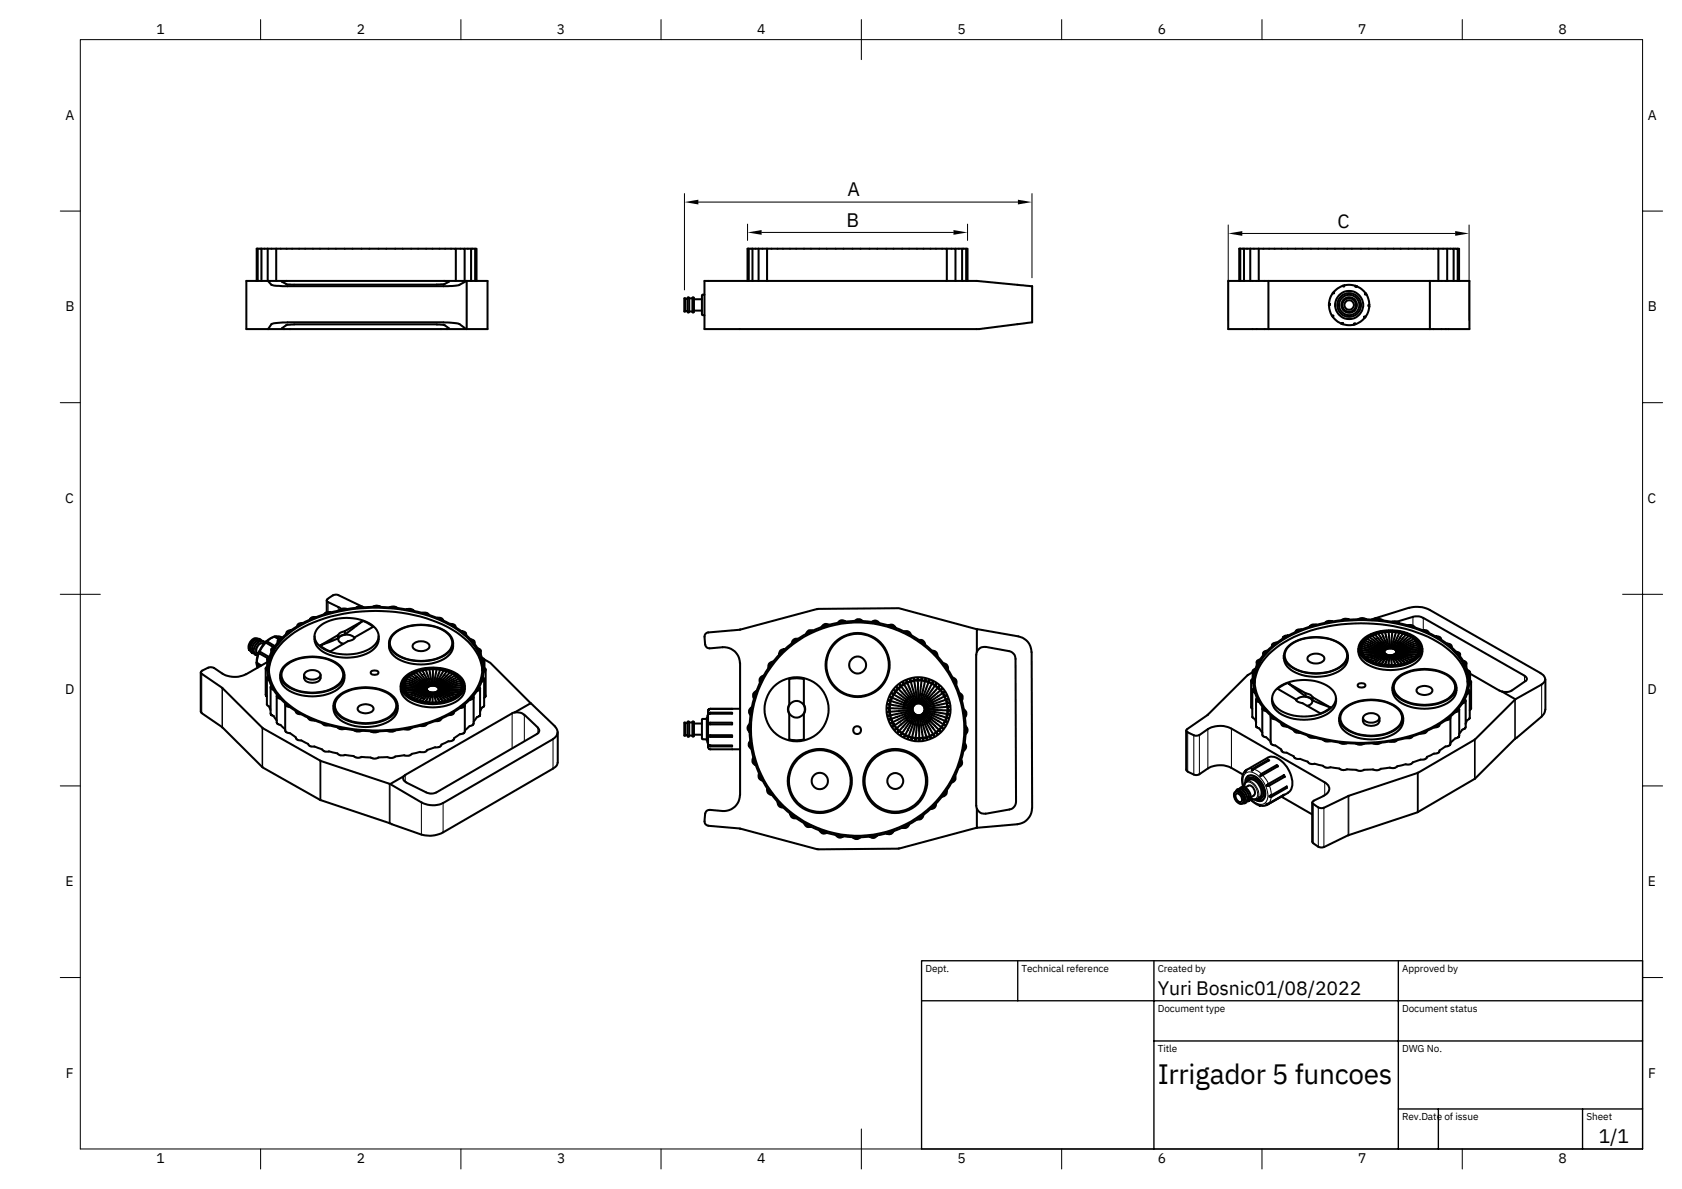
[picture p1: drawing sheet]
<svg xmlns="http://www.w3.org/2000/svg" width="297mm" height="210mm" viewBox="0 0 297 210" stroke-linecap="round" stroke-linejoin="round" font-family="sans-serif">
<defs><g id="words">
<text font-size="4.9" x="204.5" y="191.5">Irrigador 5 funcoes</text>
<g font-size="3.4">
<text x="149.7" y="34.7">A</text>
<text x="149.6" y="40.1">B</text>
<text x="236.3" y="40.2">C</text>
<text x="204.5" y="175.8">Yuri Bosnic01/08/2022</text>
<text x="282.4" y="202">1/1</text>
</g>
<g font-size="2.5">
<text x="169.2" y="6">5</text>
<text x="27.6" y="6">1</text>
<text x="63" y="6">2</text>
<text x="98.4" y="6">3</text>
<text x="133.8" y="6">4</text>
<text x="204.5" y="6">6</text>
<text x="239.9" y="6">7</text>
<text x="275.3" y="6">8</text>
<text x="11.6" y="21.2">A</text>
<text x="291.1" y="21.2">A</text>
<text x="11.6" y="55">B</text>
<text x="291.1" y="55">B</text>
<text x="11.5" y="88.9">C</text>
<text x="291" y="88.9">C</text>
<text x="11.5" y="122.7">D</text>
<text x="291" y="122.7">D</text>
<text x="11.6" y="156.6">E</text>
<text x="291.1" y="156.6">E</text>
<text x="11.6" y="190.4">F</text>
<text x="291.1" y="190.4">F</text>
<text x="27.6" y="205.6">1</text>
<text x="63" y="205.6">2</text>
<text x="98.4" y="205.5">3</text>
<text x="133.8" y="205.6">4</text>
<text x="169.2" y="205.5">5</text>
<text x="204.5" y="205.5">6</text>
<text x="239.9" y="205.5">7</text>
<text x="275.3" y="205.5">8</text>
</g>
<g font-size="1.8">
<text x="163.5" y="171.8">Dept.</text>
<text x="180.5" y="171.8">Technical reference</text>
<text x="204.5" y="171.8">Created by</text>
<text x="247.7" y="171.8">Approved by</text>
<text x="204.5" y="178.9">Document type</text>
<text x="247.7" y="178.9">Document status</text>
<text x="204.5" y="185.9">Title</text>
<text x="247.7" y="185.9">DWG No.</text>
<text x="247.7" y="198">Rev.Date of issue</text>
<text x="280.2" y="198">Sheet</text>
</g>
</g></defs>
<g fill="none" stroke="#000" stroke-width=".36">
<path d="M45.5 43.9h-.2v5.7M45.5 43.9h.7M45.5 43.9v5.7M46.2 43.9h1.1M46.2 43.9v5.7M47.3 43.9h1.5M47.3 43.9v5.7M47.3 49.6h-3.8v8.5h3.8M47.3 58.1h.1M48.8 43.9h31.7v5.7M48.8 43.9v5.7M49.8 49.8l.8 .4"/>
<path d="M49.8 58l.3 .1M50.6 50.2l1.3 .1M50.6 49.6l-.8 .2M50.6 49.6h-3.3l.7 .7 2 .3h29.1l2.1-.2 1.2-.8h-3.9M50.6 49.6h27.9M50.8 57l-2.8 .2-.6 .9h34.9l-1.4-.9-2.5-.2M50.8 56.9h27.6M51.9 57.3l-1.2 .1-.9 .6M52 57.3h25.6l.9 .2 .8 .5-.3 .1M52 50.3h25.2M78.5 49.6l.8 .2-.8 .4-1.3 .1M80.5 43.9h1.6v5.7"/>
<path d="M82.1 43.9h1.1v5.7M82.3 58.1h3.8v-8.5h-3.7v8.5M83.2 43.9h.7v5.7M83.9 43.9h.3v5.7M120.9 52.7v2.3M120.9 52.7h.1v2.3h-.1M121 54.9h.4M121 52.8h.4M121.4 52.6v2.5M121.5 55.1l.1 .1 .1-.1M121.5 52.6l.1-.1 .1 .1M121.7 52.6v2.5"/>
<path d="M121.7 55h.6M121.7 52.7h.6M122.6 52.6l-.2-.1-.1 .1v2.5l.1 .1 .2-.1M122.6 52.6v2.5M122.6 54.9h1.4M122.6 52.9h1.4M124.1 55.7h.3M124.1 52.1h.3M124.1 52.1l-.1 .1v3.3l.1 .2M124.4 49.6h48.2l9.7 1v6.3l-9.3 1.2h-48.6zM132.3 43.9h-.2v5.7M132.3 43.9h.6"/>
<path d="M132.3 43.9v5.7M132.9 43.9h1.1M132.9 43.9v5.7M134 43.9h1.5M134 43.9v5.7M135.5 43.9h31.8v5.7M135.5 43.9v5.7M167.3 43.9h1.5v5.7M168.8 43.9h1.2v5.7M170 43.9h.7v5.7M170.7 43.9h.2v5.7M219.1 43.9h-.2v5.7"/>
<path d="M219.1 43.9h.7M219.1 43.9v5.7M219.8 43.9h1.1M219.8 43.9v5.7M220.9 43.9h1.5M220.9 43.9v5.7M222.4 43.9h31.7v5.7M222.4 43.9v5.7M224.1 49.6h-7.1v8.5h7.1M224.1 49.6h28.5M224.1 49.6v8.5M224.1 58.1h28.5"/>
<path d="M234.8 53.6a3.8 3.8 0 0 0 .5 2.1M234.8 53.6l.1 .2-.2 .1M235.3 55.7l.2 .3M235.3 55.7a.17 .17 0 0 1 .2 .1 .17 .17 0 0 1 0 .2M235.4 51.8l-.4 .9-.2 .9M235.5 56l.6 .7 .9 .5M235.6 51.6a.15 .15 0 0 1 .1 .2 .15 .15 0 0 1-.3 0M237 57.2a3.8 3.8 0 0 0 2.2 .2M237 57.2a.15 .15 0 0 1 .2-.1 .15 .15 0 0 1 .1 .2M237.5 50.4a.16 .16 0 0 1-.1 .2 .16 .16 0 0 1-.2-.1M239.4 50.5a.16 .16 0 0 0 .1 .2 .16 .16 0 0 0 .2-.1M239.5 57.3l-.3 .1"/>
<path d="M239.5 57.3l-.1-.1a.15 .15 0 0 0-.2-.1 .15 .15 0 0 0 0 .3M241 56.2l-.7 .7-.8 .4M241.2 51.8a3.6 3.6 0 0 0-5.8 0M241.2 51.8l.2 .2M241.2 51.8a.15 .15 0 0 0 0 .2 .15 .15 0 0 0 .2 0M241.2 56l-.2 .2M241.2 56a.15 .15 0 0 0-.2 0 .15 .15 0 0 0 .1 .2M241.4 52l.3 .9 .2 1M241.9 53.9a3.5 3.5 0 0 1-.7 2.1M241.9 53.9a.15 .15 0 0 0-.2 .1 .15 .15 0 0 0 .2 .2M252.6 49.6h7v8.5h-7M252.6 49.6v8.5"/>
<path d="M254.1 43.9h1.5v5.7M255.6 43.9h1.2v5.7M256.8 43.9h.7v5.7M257.5 43.9h.2v5.7M35.5 118.8v6.9M35.6 119.1l3.7 2.5 7.1 7 10.2 5.8M37.8 118l1.5 1a4.3 4.3 0 0 0 4.1 .1M37.8 118l-.5-.1-.5 .1-1.2 .6-.1 .2 .1 .2M44.7 115.2l.1 .1M45.3 112.9a1.39 1.39 0 0 0-1.1 1.8M45.3 117.1l.1 .2 .5 .4M45.3 117.2l.2 .8"/>
<path d="M45.4 115.4l.2 .1M45.5 112.9l-.2-.1h-.5l-.6 .7-.3 .6v.5l.4 .4M45.7 115.2l-.3 1-.1 .8 .9 .6M46 113.2a1.31 1.31 0 0 0-1.4 1.8l.2 .2M46.2 113.2l-.3-.3h-.4l-.6 .3-.4 .4-.3 .7v.5l.2 .4 .5 .2M46.6 113.8a.9 .9 0 0 0-1.3 .7v.5l.2 .4M46.8 113.6l-.3-.4h-.5l-.4 .2-.5 .7-.3 .6v.6l.2 .3 .5 .2M46.9 113.5l-.5 .5-.6 1.1M46.9 118.1v4.7l.2 .2M47 117.9l.3-.2v.8l-.3-.3zM47.1 119.8v4.7l.5 .3 .2 .6M47.2 117l-3.7 2.1"/>
<path d="M47.2 116.4v1.4M47.2 119.6l.2-.2 .2 .8-.5-.3zM47.3 116.2l.4-.2-.3 .8-.2-.3zM47.5 116.1l-1.6-.9a.15 .15 0 0 0-.2 0 .15 .15 0 0 0 .1 .2l1.5 .9M47.5 118.5a8.6 8.6 0 0 1 3.8-6.2 25.7 25.7 0 0 1 16.2-4.3 24.6 24.6 0 0 1 13.9 4.3 8.6 8.6 0 0 1 3.8 6.2M47.9 114.8v.5M48 114.6l.5-.3-.5 .8zM48.5 112.5h.3l.6 .4M48.6 114.2l-1.4-.8-.3 .1 1.5 .9M48.6 112.5l.7-.1 .5 .3M49.1 113.2v.3M49.2 113l.6-.2-.7 .7z"/>
<path d="M49.3 112.9l-.9-.4-.6 .2-.8 .7M49.5 119.2a2.91 2.91 0 0 0 2.1 3.1 8.6 8.6 0 0 0 8.4-.8l.5-.6a2.37 2.37 0 0 0 .3-1.7M49.5 113a21.5 21.5 0 0 1 12.8-5.5 29.5 29.5 0 0 1 17.4 2.8 10.6 10.6 0 0 1 5.6 6.6 7.4 7.4 0 0 1-2.7 7.1 22.9 22.9 0 0 1-13.3 5.1 28.5 28.5 0 0 1-17.1-3.5 9.7 9.7 0 0 1-4.9-6.7 7.5 7.5 0 0 1 2.2-5.9zM50.1 117.8a7.9 7.9 0 0 1 7.5-1.5 4.1 4.1 0 0 1 3.2 2.6 2.79 2.79 0 0 1-2.1 2.9 8.6 8.6 0 0 1-8.3-.9 2.08 2.08 0 0 1-.3-3.1zM50.3 117.9a7.8 7.8 0 0 1 7.8-1.3 3.4 3.4 0 0 1 2.5 2.6 2.92 2.92 0 0 1-2 2.5 8.3 8.3 0 0 1-8-.8 2.07 2.07 0 0 1-.3-3zM50.3 112.5a22.8 22.8 0 0 1 13.2-5 28.4 28.4 0 0 1 16.8 3.4 9.8 9.8 0 0 1 4.9 6.7 7.9 7.9 0 0 1-3.5 6.9 23.7 23.7 0 0 1-13.6 4.5 26.9 26.9 0 0 1-16.4-4 8.6 8.6 0 0 1-4.2-6.8 7.9 7.9 0 0 1 2.8-5.7zM50.6 111.9v.1v-.3l.2-.2 .7-.2-.9 .7M52.7 110.3l.8-.2-1 .5zM53.7 119.2v.6M53.7 119.8a1.59 1.59 0 0 0 2.3 .7l.4-.2 .2-.5M53.9 118.9a1.87 1.87 0 0 1 2.7 .2 1.05 1.05 0 0 1-1.3 1 1.34 1.34 0 0 1-1.6-.9zM54.9 109.2l.4-.2h.6l-1.2 .5z"/>
<path d="M55.6 112.4a2.91 2.91 0 0 0 2.1 3.1 8.6 8.6 0 0 0 8.3-.8l.6-.6a2.37 2.37 0 0 0 .3-1.7M56.1 111a7.9 7.9 0 0 1 7.6-1.5 4.1 4.1 0 0 1 3.2 2.5 2.79 2.79 0 0 1-2.1 2.9 8.6 8.6 0 0 1-8.4-.8 2.08 2.08 0 0 1-.3-3.1zM56.6 114.1l3.1-1.9v.6zM56.6 119.2v.6M57.3 108.5l.4-.3h.8zM57.7 106.1v2.1M57.9 105.8l1-.7h.7l4.5 2.1M57.9 105.8l-.2 .3 .3 .3 1.8 .9M59.7 107.3l.6 .3M60 107.9l.6-.4 .7 .1zM61 112.1l-.9 .2-.4 .5M61 111.5l-.9 .3-.4 .5"/>
<path d="M62.6 112.8a1.91 1.91 0 0 0-2.8 0v.5l.4 .3 .5 .2M62.7 112.6l-.4 .4-.8 .3-3.2 1.8-.6-.3-1.1-.7M62.9 107.4l.6-.3 .8 .2zM64.1 109.7l.7 .3 1.1 .8-3.1 1.8M64.1 109.7l-3.2 2.4M64.1 109.7l-3.2 1.8v.6M65.6 118.6a.9 .9 0 0 1 1.3 .2 .8 .8 0 0 1-1.4 0zM65.8 107.2l.6-.2 .8 .2zM68.7 113.6a2.91 2.91 0 0 0 2.1 3.1 8.6 8.6 0 0 0 8.4-.8l.5-.6a2.37 2.37 0 0 0 .3-1.7M68.8 107.3l.8-.1 .6 .2zM69.3 112.2a7.9 7.9 0 0 1 7.5-1.5 4.1 4.1 0 0 1 3.2 2.5 2.79 2.79 0 0 1-2.1 2.9 8.6 8.6 0 0 1-8.3-.8 2.08 2.08 0 0 1-.3-3.1zM69.4 112.2a7.8 7.8 0 0 1 7.9-1.3 3.4 3.4 0 0 1 2.6 2.7 3.6 3.6 0 0 1-3.1 2.9 7.8 7.8 0 0 1-7.4-1.5 2.03 2.03 0 0 1 0-2.8z"/>
<path d="M71.4 119.8a7.9 7.9 0 0 1 7.5-1.5 4.1 4.1 0 0 1 3.2 2.5 2.79 2.79 0 0 1-2.1 2.9 8.6 8.6 0 0 1-8.3-.8 2.08 2.08 0 0 1-.3-3.1zM71.5 119.8a.21 .21 0 0 1 .2 .3 .21 .21 0 0 1-.3 .1h-.1M71.5 119.8l3.7 1.6 .3 .1-.1 .1M71.8 107.7l.7-.1 .6 .3zM71.9 119.5l3.3 1.7 .3 .3M71.9 119.5a.19 .19 0 0 1 .1 .3 .19 .19 0 0 1-.3 0h-.2M72.3 119.1a.2 .2 0 0 1 .1 .3 .21 .21 0 0 1-.4 .1h-.1M72.3 119.1l3.2 2.1 .1 .2h-.1M72.7 118.8a.22 .22 0 0 1 .1 .4 .22 .22 0 0 1-.4 0l-.1-.1M72.7 118.8l2.9 2.4 .1 .1-.1 .1M73 113.8a1.98 1.98 0 0 1 2.8 .2 1.1 1.1 0 0 1-1.3 1 1.4 1.4 0 0 1-1.6-.8zM73.3 118.6a.25 .25 0 0 1-.1 .4 .25 .25 0 0 1-.4-.1l-.1-.1"/>
<path d="M73.3 118.6l2.5 2.6-.1 .1M73.8 118.4a.31 .31 0 0 1-.2 .3 .31 .31 0 0 1-.3-.1M73.8 118.4l2 2.7 .1 .1h-.1M74.5 118.2l-.2 .3-.5-.1M74.5 118.2l1.5 2.9-.1 .1M74.6 108.3h.8l.4 .4zM75.1 118.1l-.2 .3-.4-.2M75.1 118.1l1.1 3.1h-.1M75.8 118l-.3 .3-.4-.2M75.8 118l.5 3.1-.1 .1M76.5 118l-.2 .2h-.2l-.3-.2M76.5 118l.2 .2h.2l.3-.2"/>
<path d="M76.5 118v2.8l-.1 .4h-.1M77.2 109.1l.8 .2 .3 .3zM77.2 118v.1a.38 .38 0 0 0 .7 0M77.2 118l-.6 3.2h-.2M77.9 118.1l.1 .3 .5-.2M77.9 118.1l-1.2 3-.1 .1M78.5 118.2l.1 .3 .5-.1M78.5 118.2l-1.6 3h-.2M79.1 118.4v.1a.29 .29 0 0 0 .2 .3 .29 .29 0 0 0 .3-.1l.1-.1M79.1 118.4l-2.1 2.8h-.2M79.5 110.2l.8 .2 .2 .4zM79.7 118.6a.25 .25 0 0 0 .1 .4 .25 .25 0 0 0 .3-.1h.1"/>
<path d="M79.7 118.6l-2.6 2.7-.1-.1M80.2 118.9a.22 .22 0 0 0 0 .3 .22 .22 0 0 0 .4 0h.1M80.2 118.9l-2.9 2.3-.2 .1M80.7 119.2a.21 .21 0 0 0-.1 .3 .21 .21 0 0 0 .3 0h.2M80.7 119.2l-3.3 2.1h-.2M81.1 119.5a.21 .21 0 0 0-.2 .3 .21 .21 0 0 0 .3 .1h.2M81.1 119.5l-3.8 1.9M81.4 119.9a.2 .2 0 0 0-.2 .2 .2 .2 0 0 0 .3 .1h.2M81.4 119.9l-3.8 1.6-.3-.1M81.5 111.5l.8 .3v.4zM82.3 112v.2M83.1 112.9l.7 .3v.5z"/>
<path d="M83.8 113.5v.3M84.4 114.5l.5 .3v.3l-.1 .2zM84.9 115v.6M85.1 116.2l.5 .4-.3 .4zM85.3 119.6l.2 .5-.4 .3zM85.4 117.9l.4 .4-.4 .4zM85.6 116.5l1 .6 7.2 7.1M85.6 116.6v1.4M85.8 118.3v4.7l-.3 .3M124.4 112.5l.2 1.6 .2 .3 .5 .1M125.3 114.6l2.4-.2a2.83 2.83 0 0 1 3 2.8v23.3a2.87 2.87 0 0 1-3 2.8l-2.4-.2M130.8 111.2l-5.9 .6-.3 .2-.1 .5"/>
<path d="M134.3 119.7l.6-.3-.7 1.2v-.6zM135.9 117.2l.7-.3-.9 1.1zM137.8 115l.3-.2 .5-.1-1 1zM140 113.2l.4-.3h.6l-1.2 .8zM142.6 111.7l.4-.3h.6l-1.2 .6zM144.5 107.6l14.3-.1 13.8 3.6M144.5 107.6l-13.7 3.6M145.2 110.6l.6-.4 .6 .2-1.3 .4zM148.2 109.8l.6-.2 .6 .2-1.4 .3zM151 109.7l.5-.3h.4l.5 .3zM154 109.9l.7-.3 .7 .5zM156.9 110.5l.7-.1 .6 .5z"/>
<path d="M159.7 111.6h.7l.3 .1 .3 .5zM161.4 119.9v.2a.29 .29 0 0 1-.3 .3 .29 .29 0 0 1-.3-.3v-.1M161.4 119.9l.7 4.3-.1 .1M162.1 119.8l-.1 .2a.31 .31 0 0 1-.3 .2 .31 .31 0 0 1-.3-.3M162.1 119.8l.1 .2a.29 .29 0 0 0 .4 .3 .29 .29 0 0 0 .2-.4M162.1 119.8l.1 4.5h-.1M162.3 113.1l.7 .1 .3 .3 .1 .4zM162.8 119.9l.1 .1a.33 .33 0 0 0 .3 .3 .33 .33 0 0 0 .3-.3M162.8 119.9l-.4 4.2v.2h-.2M163.5 120v.3a.29 .29 0 0 0 .3 .2 .29 .29 0 0 0 .3-.3h.1M163.5 120l-1 4.2-.1 .1M164.6 115l.8 .3 .2 .7z"/>
<path d="M166.6 117.2l.7 .3 .2 .8zM168.2 119.7l.6 .4 .2 .3-.1 .6zM172.6 115.1v-4l7.3 1.3a2.8 2.8 0 0 1 2.3 2.8M174.1 114.3l4.1 .7a1.4 1.4 0 0 1 1.2 1.4l.1 25.2a1.4 1.4 0 0 1-1.2 1.4l-4.2 .8M174.1 114.3a1.46 1.46 0 0 0-1.7 1.4l.1 26.7a1.41 1.41 0 0 0 1.6 1.3M182.2 115.2l.1 27.6M220.4 119.3l-7.1 7-3.6 2.5-.1 .3 .2 .3M221.3 118.8l-.9 .5M221.3 118.6v1.3M221.3 118.5l.4-.3-.2 .8-.2-.2zM222 117v.5M222.1 116.7l.5-.2-.4 .8-.2-.3z"/>
<path d="M223.1 115.4v.3M223.2 115.2l.7-.2-.7 .7zM223.6 115.2a20.2 20.2 0 0 1 11.6-5.4 29.5 29.5 0 0 1 18.5 2.7 10.6 10.6 0 0 1 5.7 6.6 7.5 7.5 0 0 1-2.7 7.1 22.9 22.9 0 0 1-13.3 5.1 28.5 28.5 0 0 1-17.1-3.5 9.8 9.8 0 0 1-4.9-6.7 7.5 7.5 0 0 1 2.2-5.9zM224.5 114.7a22.6 22.6 0 0 1 13.1-5 28.3 28.3 0 0 1 16.8 3.4 9.6 9.6 0 0 1 4.8 6.6 7.9 7.9 0 0 1-3.4 7 23.7 23.7 0 0 1-13.6 4.5 27.8 27.8 0 0 1-15.6-3.5 9.6 9.6 0 0 1-4.9-6.6 7.7 7.7 0 0 1 2.8-6.4zM224.7 114.1v.1v-.4l.3-.2 .5-.1-.8 .7M226.6 112.6l.4-.3h.6l-1 .5zM226.8 115.8v.6M226.8 116.4a3.3 3.3 0 0 0 2.7 2.7 8.4 8.4 0 0 0 7.7-1l.6-.7 .3-1M227.4 114.4a7.9 7.9 0 0 1 8.1-1.3 3.5 3.5 0 0 1 2.6 2.7 3.3 3.3 0 0 1-2.6 2.7 8.4 8.4 0 0 1-7.8-1 2.08 2.08 0 0 1-.3-3.1zM227.5 114.4a7.8 7.8 0 0 1 7.9-1.3 3.4 3.4 0 0 1 2.6 2.7 3.6 3.6 0 0 1-3.1 2.9 7.8 7.8 0 0 1-7.4-1.5 2.03 2.03 0 0 1 0-2.8zM229 111.4l.4-.2h.6l-1.2 .5zM231.1 116a1.98 1.98 0 0 1 2.8 .2 1.1 1.1 0 0 1-1.3 1 1.4 1.4 0 0 1-1.6-.8z"/>
<path d="M231.4 110.6l.5-.3 .7 .1-1.3 .4zM234.1 110l.6-.3 .7 .1zM237 109.6l.6-.3 .8 .2zM238.1 115.8v.6M239.9 109.4l.7-.2 .8 .2zM239.9 114.6v.6M240 115.2a3.3 3.3 0 0 0 2.6 2.7 8.4 8.4 0 0 0 7.8-1l.5-.7 .3-1M240.1 114.6l4.3 .5 .1 .2M240.1 114.6h.1a.19 .19 0 0 1 .3 .2 .19 .19 0 0 1-.3 .1v.1M240.2 114.2l4.2 .8 .1 .2M240.2 114.2h.1a.19 .19 0 0 1 .2 .2 .19 .19 0 0 1-.3 .1l-.1 .1M240.2 115l4.4 .3"/>
<path d="M240.2 115h.1a.18 .18 0 0 1 .3 .1 .18 .18 0 0 1-.2 .2h-.1M240.3 115.3h4.3v.1M240.3 115.3l.1 .1a.21 .21 0 0 1 .4 .1 .2 .2 0 0 1-.3 .2M240.3 113.8l4.2 1.3M240.3 113.8h.1a.19 .19 0 0 1 .2 .3 .19 .19 0 0 1-.3 0l-.1 .1M240.5 115.7h.2a.21 .21 0 0 1 .3 .1 .21 .21 0 0 1-.2 .3M240.5 113.4a.19 .19 0 0 1 .3 .1 .19 .19 0 0 1-.2 .3h-.3M240.5 113.4l4.1 1.5v.1M240.5 113.2a7.9 7.9 0 0 1 8.1-1.3 3.5 3.5 0 0 1 2.6 2.7 3.3 3.3 0 0 1-2.6 2.7 8.4 8.4 0 0 1-7.8-1 2.08 2.08 0 0 1-.3-3.1zM240.8 116.1h.3a.14 .14 0 0 1 .2 0 .14 .14 0 0 1-.1 .2l-.1 .1M240.8 113v.1a.2 .2 0 0 1 .2 .3 .2 .2 0 0 1-.3 0h-.2M240.8 113l3.8 1.9"/>
<path d="M241.1 116.4h.2a.21 .21 0 0 1 .4 0 .21 .21 0 0 1-.1 .3M241.2 112.7l3.5 2.2M241.2 112.7a.2 .2 0 0 1 .2 .3 .2 .2 0 0 1-.3 .1l-.3-.1M241.6 116.7h.3a.18 .18 0 0 1 .2 0 .18 .18 0 0 1 0 .3M241.6 112.4a.22 .22 0 0 1 .1 .3 .22 .22 0 0 1-.4 0h-.1M241.6 112.4l3.2 2.3-.1 .1M242.1 117l.2-.1a.2 .2 0 0 1 .3 .1 .2 .2 0 0 1 0 .2M242.1 112.1a.23 .23 0 0 1 0 .4 .23 .23 0 0 1-.3-.1h-.2M242.1 112.1l2.7 2.5 .1 .1h-.1M242.6 117.2l.4-.1a.19 .19 0 0 1 .2 .1 .19 .19 0 0 1 0 .2M242.7 111.9v.1a.27 .27 0 0 1-.1 .3 .27 .27 0 0 1-.4-.1l-.1-.1M242.7 111.9l2.3 2.7-.1 .1"/>
<path d="M242.9 109.3l-.6 .1M242.9 109.5l.7-.2 .7 .3zM243.2 117.4l.3-.1a.22 .22 0 0 1 .2 0 .22 .22 0 0 1 .1 .2l.1 .1M243.3 111.7a.34 .34 0 0 1-.2 .3 .34 .34 0 0 1-.4-.1M243.3 111.7l1.8 2.8 .1 .1-.2 .1M243.9 117.6l.5-.2 .1 .3M243.9 111.6l-.1 .3-.5-.2M243.9 111.6l1.4 3h-.1M244.5 117.7l.4-.2 .3 .2M244.6 111.5l-.2 .2-.5-.1M244.6 111.5l.8 3-.1 .1M244.7 115.5l-.5-.1-3.7 .3"/>
<path d="M244.7 115.5h-.2l-3.7 .6M244.8 115.6l-.1-.1-3.6 .9M244.9 115.6h-.2l-3.1 1.1M245 115.7l-.1-.1-2.8 1.4M245.1 115.7h-.1l-2.4 1.5M245.2 117.7l.4-.2 .3 .2M245.3 115.8l-.2-.1-1.9 1.7M245.3 111.4l-.2 .3-.5-.2M245.3 111.4l.3 3.2M245.3 111.4l.3 .3 .4-.3M245.4 115.8l-.2 .1-1.3 1.7M245.4 114.6h.2"/>
<path d="M245.5 115.8h-.1l-.9 1.9M245.7 115.8l-.2 .1-.3 1.8M245.8 115.8h-.1v.2l.2 1.7M245.8 109.9l.9-.1 .5 .3zM245.9 115.8h-.1l.8 1.9M246 111.4l.2 .3 .5-.2M246 111.4l-.3 3-.1 .2M246 115.7l-.1 .1 1.4 1.8M246.1 115.7h-.1l1.9 1.7M246.3 115.6l-.2 .1 2.4 1.6M246.4 115.6h-.1l2.8 1.4M246.4 115.5v.1l3.2 1.2"/>
<path d="M246.5 115.5h-.1l3.6 1M246.6 117.7l-.5-.2-.2 .2M246.6 115.4l3.8 .7M246.6 115.3v.1l4.1 .4M246.7 111.5l.2 .3 .4-.2M246.7 111.5l-.9 2.9-.1 .2M246.7 115.3l4.2 .1M247.3 117.6l-.5-.2-.2 .3M247.3 111.6l.2 .3 .5-.2M247.3 111.6l-1.4 3h-.1M247.9 117.4l-.5-.1-.1 .3M248 111.7l.1 .3 .5-.1"/>
<path d="M248 111.7l-1.9 2.9h-.2M248.5 117.3l-.3-.1a.21 .21 0 0 0-.3 0 .21 .21 0 0 0 0 .2M248.6 111.9l-.1 .1a.27 .27 0 0 0 .2 .3 .27 .27 0 0 0 .3-.1h.1M248.6 111.9l-2.3 2.6-.2 .1M248.7 110.5h.7l.5 .3zM248.9 107.4l-6 1.9 .3 .1M249 107.4a5.1 5.1 0 0 1 3.6 .4l19.6 11.1M249.1 117h-.4a.2 .2 0 0 0-.2 0 .2 .2 0 0 0 0 .3M249.1 112.2a.27 .27 0 0 0 .1 .3 .27 .27 0 0 0 .4 0v-.1M249.1 112.2l-2.8 2.5h-.1M249.6 116.8l-.3-.1a.19 .19 0 0 0-.3 0 .19 .19 0 0 0 .1 .3M249.6 112.4a.21 .21 0 0 0-.1 .4 .21 .21 0 0 0 .4 0h.1"/>
<path d="M249.6 112.4l-3.1 2.3h-.2M250 116.5l-.2-.1a.2 .2 0 0 0-.3 .1 .2 .2 0 0 0 .1 .3M250 112.8v.1a.16 .16 0 0 0-.1 .2 .16 .16 0 0 0 .3 0h.2M250 112.8l-3.3 1.9h-.3M250.4 116.1h-.2a.19 .19 0 0 0-.3 .1 .19 .19 0 0 0 .1 .3M250.4 113.1h-.1a.2 .2 0 0 0-.1 .3 .2 .2 0 0 0 .3 .1h.2M250.4 113.1l-3.9 1.8-.1-.1M250.7 115.8h-.3a.19 .19 0 0 0-.2 .1 .19 .19 0 0 0 .2 .2M250.7 113.5h-.1a.19 .19 0 0 0-.2 .2 .21 .21 0 0 0 .4 .1h.1M250.7 113.5l-4.1 1.5-.1-.1M250.9 115.4h-.3a.16 .16 0 0 0-.2 .2 .16 .16 0 0 0 .2 .1l.1 .1M250.9 113.8l-.2 .1a.16 .16 0 0 0-.1 .2 .16 .16 0 0 0 .3 .1h.1"/>
<path d="M250.9 113.8l-4.3 1.2M251 115h-.2a.18 .18 0 0 0-.2 .2 .18 .18 0 0 0 .2 .2h.1M251 115l-4.2 .3-.1-.1M251 114.2a.19 .19 0 0 0-.2 .1 .19 .19 0 0 0 0 .2l.3 .1M251 114.2l-4.3 .9-.1-.1M251.1 114.6l-.2 .1a.19 .19 0 0 0-.2 .1 .19 .19 0 0 0 .3 .2M251.1 114.6l-4.4 .5M251.2 111.3l.8 .1 .4 .4zM251.3 114.6v.6M251.4 109.2a2.33 2.33 0 0 0-1.8-.2l-2.8 .8M251.4 109.2l17.9 10.2M253.6 112.4l.7 .2 .3 .4z"/>
<path d="M255.6 113.7l.6 .2 .2 .5zM256.4 114.2v.2M257.2 115.1l.7 .4v.4zM257.9 115.6v.3M258.4 116.7l.6 .3-.1 .5zM259 117.2v.6M259.2 118.4l.3 .1 .2 .3-.2 .4zM259.7 119l5.2 3M259.7 118.8v1.4M269.3 119.4a.49 .49 0 0 1 .4 .4 .49 .49 0 0 1-.2 .5l-2.5 1.7M272.1 118.9a1.05 1.05 0 0 1 .9 1 1.05 1.05 0 0 1-.7 1M35.5 125.7l.1 .3 3.6 2.5"/>
<path d="M39.2 128.5l.1 .1M39.3 128.5l7.1 7.1 10.2 5.8 12.2 4M47.8 121.5v4.7l.5 .3M47.9 121.2l.1-.1 .4 .8-.5-.3zM48.3 126.5l.6 .8M48.9 123v4.7l.2 .3 .5 .1M48.9 122.7l.7 .8-.7-.3zM49.5 128.1l.9 .8M50.4 124.4v4.7l.2 .3 .6 .1 1 .7M50.4 124.3l.8 .6-.7-.2zM52.2 125.6l1 .6-.7-.1zM52.2 130.3l.3 .4 .7 .1 1.2 .6 .4 .5h.7"/>
<path d="M54.4 126.8l1.2 .5-.8-.1zM55.5 131.9l1.4 .5M56.7 134.5l12.1 4M56.9 127.8l1.3 .3h-.9zM56.9 132.4l.6 .4h.6M58.1 132.7l1.5 .4M58.9 124.7a2.91 2.91 0 0 0 2.1 3 8.6 8.6 0 0 0 8.4-.8l.5-.6a2.37 2.37 0 0 0 .3-1.6M59.5 123.3a7.9 7.9 0 0 1 7.5-1.5 4.1 4.1 0 0 1 3.2 2.5 2.79 2.79 0 0 1-2.1 2.9 8.6 8.6 0 0 1-8.3-.8 2.08 2.08 0 0 1-.3-3.1zM59.6 128.5l1.4 .3h-.9zM59.6 133.1l.6 .4 .7-.1M59.7 123.3a7.2 7.2 0 0 1 6.7-1.6 4.1 4.1 0 0 1 3.6 2.6 3 3 0 0 1-2.5 3 8.1 8.1 0 0 1-7.5-1 2 2 0 0 1-.3-3zM60.9 133.4l1.6 .2"/>
<path d="M62.5 133.6l.6 .3 .8-.1M62.5 129l1.4 .1-.9 .1zM63.3 124.9a1.9 1.9 0 0 1 2.7 .1v.2a1.48 1.48 0 0 1-2 .7l-.7-.3a.51 .51 0 0 1 0-.7zM63.8 133.7l1.7 .1M65.5 129.2h1.4l-.5 .2zM65.5 133.9l.5 .1 .9-.1M68.4 129.2l1.5-.2-.6 .3zM68.4 133.8h-1.6M68.8 138.5h.1M68.9 138.5h.1M69.8 133.7l-.5 .2-.8-.1M70.8 121.2a2.91 2.91 0 0 0 2.1 3.1 8.6 8.6 0 0 0 8.3-.8l.6-.7a2.37 2.37 0 0 0 .3-1.6"/>
<path d="M71 120.9l4.4 .9M71 121.4l4.2 .4 .2 .1M71 120.9l.3 .2a.14 .14 0 0 1 0 .2 .14 .14 0 0 1-.2 0l-.1 .1M71 121.4h.2a.16 .16 0 0 1 .2 .2 .16 .16 0 0 1-.2 .1l-.1 .1M71.1 121.8l4.3 .1M71.1 121.8h.1a.19 .19 0 0 1 .3 .1 .19 .19 0 0 1-.2 .2h-.1M71.1 120.6l4.2 1 .1 .1M71.1 120.6h.1a.18 .18 0 0 1 .2 .2 .18 .18 0 0 1-.3 .1h-.1M71.2 122.1h.2a.18 .18 0 0 1 .3 .1 .18 .18 0 0 1-.2 .2v.1M71.3 137.2l-2.4 1.3 5.5 3.3a4.2 4.2 0 0 0 3.9 .1M71.3 120.2l3.9 1.3 .2 .1M71.3 120.2l.1 .1a.16 .16 0 0 1 .1 .2 .16 .16 0 0 1-.2 0l-.2 .1"/>
<path d="M71.3 137.2a.75 .75 0 0 0 .5 1M71.4 128.8l1.3-.2-.4 .3zM71.5 122.5h.2a.19 .19 0 0 1 .3 .1 .19 .19 0 0 1-.2 .2M71.6 136.9l-.3 .3M71.8 138.3l3.5 1.7a2.03 2.03 0 0 0 1.8 0M71.8 122.8h.3a.18 .18 0 0 1 .3 .1 .18 .18 0 0 1-.2 .3M72.2 123.2l.2-.1a.22 .22 0 0 1 .3 0 .22 .22 0 0 1 0 .4M72.7 123.5l.2-.1a.21 .21 0 0 1 .3 0 .21 .21 0 0 1 0 .3M72.7 133.2l-.5 .3-.8-.1-1.6 .2M73.2 123.7h.2a.25 .25 0 0 1 .3-.1 .25 .25 0 0 1 .1 .3M73.8 123.9l.4-.1 .2 .3M74.2 132.8l-1.5 .4"/>
<path d="M74.2 128.3l1.3-.4-.5 .4zM74.4 124.1l.2-.1a.26 .26 0 0 1 .3 0 .26 .26 0 0 1 .1 .2M75 124.2l.5-.2 .2 .3M75.5 132.5l-.5 .4h-.8M75.5 122l-.3-.1-4 .2M75.5 122.1l-4 .4M75.6 122.1l-3.8 .7M75.7 122.2l-.1-.1-3.4 1.1M75.7 124.3l.4-.2 .3 .2M75.8 122.3l-.1-.1-3 1.3M75.9 122.3h-.2l-2.5 1.4M76.1 122.3l-.3 .1-2 1.5"/>
<path d="M76.2 122.4l-.1-.1-1.7 1.8M76.3 122.4h-.2l-1.1 1.8M76.4 122.4h-.1l-.6 1.9M76.6 122.4h-.2v1.9M76.7 122.4h-.1l.5 1.9M76.8 127.4l1.2-.5-.3 .4zM76.8 122.3l-.1 .1 1.1 1.8M77 122.3h-.2l1.6 1.8M77.1 122.3h-.1l2.1 1.6M77.1 124.3l-.4-.2-.3 .2M77.2 122.2l-.1 .1 2.5 1.4M77.3 122.1l-.1 .1 3 1.3"/>
<path d="M77.3 122.1l3.3 1.1M77.4 122l3.7 .9M77.5 122l3.9 .5M77.5 121.9v.1l4.1 .2M77.5 121.6v.1M77.5 121.8v.1l4.3-.1M77.8 124.2l-.5-.1-.2 .2M78.4 124.1l-.5-.1-.1 .2M79.1 123.9l-.5-.1-.2 .3M79.2 126.4l1-.6-.2 .4zM79.2 131l-1.2 .6-.3 .3-.8 .1-1.4 .5M79.6 123.7h-.2a.22 .22 0 0 0-.3 0 .22 .22 0 0 0 0 .2"/>
<path d="M80.2 123.5l-.3-.1a.21 .21 0 0 0-.3 .1 .21 .21 0 0 0 0 .2M80.2 130.4l-.2 .4-.8 .2M80.6 123.2h-.2a.2 .2 0 0 0-.3 0 .2 .2 0 0 0 .1 .3M81.1 122.9h-.3a.18 .18 0 0 0-.3 0 .18 .18 0 0 0 .1 .3M81.3 125.1l.8-.6-.1 .4zM81.4 122.5h-.3a.16 .16 0 0 0-.2 .1 .16 .16 0 0 0 .1 .2l.1 .1M81.6 122.2h-.1a.19 .19 0 0 0-.3 0 .19 .19 0 0 0 0 .2l.2 .1M81.7 120.2a.2 .2 0 0 0-.3 .2 .2 .2 0 0 0 .3 .2h.1M81.7 120.2l-4 1.3h-.3M81.8 121.8h-.2a.2 .2 0 0 0-.2 .2 .2 .2 0 0 0 .2 .2M81.8 120.6l-.1 .1a.17 .17 0 0 0-.2 .2 .17 .17 0 0 0 .2 .1h.2M81.8 120.6l-4.3 1"/>
<path d="M81.9 121.4h-.1a.21 .21 0 0 0-.3 .2 .21 .21 0 0 0 .3 .2M81.9 121.4l-4.4 .3M81.9 121l-4.4 .7M81.9 121l-.2 .1a.16 .16 0 0 0-.2 .1 .16 .16 0 0 0 .2 .1l.2 .1M82.1 124.6v4.7l-.3 .3-.5 .1-1.1 .7M82.9 128.3l-.8 .8M83.6 123v.4l-.7 .3zM83.7 123.2v4.7l-.3 .3-.4 .1M84.7 121.3l.1 .5-.6 .3zM84.8 121.6v4.8l-.6 .3-.5 .8M85.5 120v4.7l-.4 .3-.3 .7M90.9 125.9a1.9 1.9 0 0 1 1.7 .4"/>
<path d="M92.6 126.3l2.4 2.3M94.8 129.7l-17.7 10.3M95 128.6a.6 .6 0 0 1 .3 .6 .6 .6 0 0 1-.5 .5M97.7 130.6a1.33 1.33 0 0 0 .3-2.3l-4.2-4.1-22.2 12.7M97.7 130.6l-19.4 11.3M97.7 135.8l-19.5 11.3a5 5 0 0 1-3.7 .4l-5.6-2M98.5 134.8l-.2 .5-.6 .5M98.5 129.4v5.4M120.9 127.7v2.3M120.9 127.7h.1v2.3h-.1M121 129.9h.4M121 127.8h.4"/>
<path d="M121.4 127.6v2.5M121.5 130.1l.1 .1 .1-.1M121.5 127.6l.1-.2 .1 .2M121.7 127.6v2.5M121.7 130h.6M121.7 127.7h.6M122.6 127.6l-.2-.2-.1 .2v2.5l.1 .1 .2-.1M122.6 127.6v2.5M122.6 129.8h1.4M122.6 127.8h1.4M124.1 130.6h.8M124.9 127h-.8l-.1 .1v3.4l.1 .1"/>
<path d="M125 126.4v4.9M125 126.7l-.1 .1v4.1h.1M125 131.3h.1M125.1 126.3l-.1 .1M125.1 126.3h.1M125.1 127.8l.3-.1h3.9v.3h-4.1zM125.1 126.1l.2-.2h4v.2zM125.1 131.6l4.2 .1v.2h-3.9zM125.1 129.9h4.2v.3h-3.9l-.2-.1zM125.1 125.4l.4-.1zM125.3 125.3a1.42 1.42 0 0 0-.2 1.3v4a2.46 2.46 0 0 0 .1 1.6l.2 .2h5.3M125.5 125.2l3.8 .1"/>
<path d="M130.7 125.2l-5.2 .1M132.4 128v1.3l-.3-.6v-.4zM132.5 130.9l.2 1.4-.4-.6v-.3zM132.6 125.1l.2-.1-.2 1.3-.3-.4v-.3zM133.1 133.9l.4 1.3-.4-.3-.2-.3zM133.3 122.3l.3-.2-.4 1.3-.2-.7zM134.1 136.7l.6 1.2-.3-.1-.3-.3zM135.5 139.3l.8 1.1-.6-.3zM139.4 124.5v-4.5l1.3-.2 1.3 .2v4.5l.2 .8-.2 .9M139.4 126.2v4.5l1.3 .1 1.3-.1v-4.5M139.5 124.5l-.3 .8 .3 .9M156.8 125.1l4.2 .2h.2v.1"/>
<path d="M156.8 125.1l.2 .1a.31 .31 0 0 1 .1 .4 .31 .31 0 0 1-.3 .2M156.8 125.8l.5 .3-.4 .4M156.9 124.4l.1 .1a.31 .31 0 0 1 .2 .4 .31 .31 0 0 1-.4 .2M156.9 124.4l4.3 .7v.2M156.9 126.5h.2a.3 .3 0 0 1 .3 .3 .3 .3 0 0 1-.3 .3M157 123.8l4.2 1.2v.1M157 123.8l.2 .2a.28 .28 0 0 1 0 .3 .28 .28 0 0 1-.3 .1M157.1 127.1l.3 .1a.3 .3 0 0 1 .2 .3 .3 .3 0 0 1-.2 .3M157.3 123.1l.2 .3v.2l-.5 .2M157.3 123.1l3.5 1.6a.4 .4 0 0 1 .4 .3M157.4 127.8l.5 .1-.2 .5M157.6 122.5l.1 .2a.31 .31 0 0 1-.1 .4 .31 .31 0 0 1-.3 0"/>
<path d="M157.6 122.5l3.6 2.2 .2 .1-.1 .1M157.7 128.4l.2-.1a.32 .32 0 0 1 .4 .2 .32 .32 0 0 1-.2 .4M158 121.9l.1 .2a.3 .3 0 0 1-.1 .4 .3 .3 0 0 1-.4 0M158 121.9l3.3 2.7 .1 .2M158.1 128.9h.3a.29 .29 0 0 1 .3 .1 .29 .29 0 0 1-.1 .4M158.4 121.4l.1 .2a.3 .3 0 0 1-.1 .4 .3 .3 0 0 1-.4-.1M158.4 121.4l3.1 3.1-.1 .2M158.6 129.4l.2-.1a.3 .3 0 0 1 .4 .1 .3 .3 0 0 1-.1 .4M158.9 121l2.7 3.5-.1 .1M158.9 121v.5l-.5-.1M159.1 129.8l.3-.1a.3 .3 0 0 1 .4 .1 .3 .3 0 0 1-.1 .4M159.5 120.6v.5l-.6-.1"/>
<path d="M159.5 120.6l2.1 3.6 .1 .2-.1 .1M159.7 130.2l.3-.2a.31 .31 0 0 1 .4 .1 .31 .31 0 0 1 0 .4M160.1 120.3v.3a.32 .32 0 0 1-.3 .2 .32 .32 0 0 1-.3-.2M160.1 120.3l1.5 3.5a.37 .37 0 0 1 .1 .6M160.4 130.5l.1-.2a.32 .32 0 0 1 .4-.1 .32 .32 0 0 1 .1 .5M160.8 120v.2a.32 .32 0 0 1-.3 .4 .32 .32 0 0 1-.4-.3M160.8 120l1.2 4.3h-.2M161 130.7l.2-.3a.32 .32 0 0 1 .4 0 .32 .32 0 0 1 .1 .4M161.2 125.6l-.1-.2-4.3 .4M161.3 125.7l-.2-.1-4.2 .9M161.3 125.8l-.2-.1-4 1.4M161.4 125.9l-.2-.1-3.8 2"/>
<path d="M161.5 126h-.2l-3.6 2.4M161.6 126.1l-.1-.1-.1 .1-3.3 2.8M161.7 126.2h-.2l-2.9 3.2M161.7 130.8l.1-.3a.32 .32 0 0 1 .4-.1 .32 .32 0 0 1 .2 .4M161.8 126.3l-.1-.1-.1 .1-2.5 3.5M161.9 126.3h-.1l-.2 .3-1.9 3.6M162 126.4l-.1-.1-1.5 4.2M162.2 126.4h-.2l-1 4.3M162.3 126.4l-.2 .1-.4 4.3M162.4 126.4a.41 .41 0 0 0-.1 .6l.1 3.8M162.6 126.3l-.2 .2 .7 4.2M162.7 126.3h-.1v.2l1.2 4.1"/>
<path d="M162.8 126.2l-.1 .1 1.7 4.1M162.9 124.5h.1M162.9 126.2a.42 .42 0 0 0 .2 .6l1.9 3.3M163 126.1l-.1 .1 2.7 3.5M163.1 130.7l-.1-.1a.31 .31 0 0 0-.4-.2 .31 .31 0 0 0-.2 .4M163.1 126a.41 .41 0 0 0 .3 .5l2.7 2.7M163.2 125.9l-.1 .1 3.5 2.7M163.2 125.7v.2l3.8 2.2M163.3 125.6l-.1 .1 .3 .2 3.8 1.6M163.3 125.5v.1l.1 .1 4.1 1.2M163.3 125.3v.2h.2l4.2 .7M163.3 125.2a.38 .38 0 0 0 .6 .2l3.8 .1"/>
<path d="M163.8 130.6l-.3-.3a.33 .33 0 0 0-.4 .4M164.2 120.2a.34 .34 0 0 0 .2 .5 .34 .34 0 0 0 .4-.2M164.2 120.2l-1.6 4.1h-.1M164.4 130.4l-.1-.1a.32 .32 0 0 0-.4-.2 .32 .32 0 0 0-.1 .5M164.8 120.5v.2a.31 .31 0 0 0 .2 .3 .31 .31 0 0 0 .4-.2M164.8 120.5l-2 3.9-.2-.1M165 130.1l-.2-.2a.3 .3 0 0 0-.4 0 .3 .3 0 0 0 0 .5M165.4 120.8v.6l.5-.2M165.4 120.8l-2.5 3.6h-.1M165.6 129.7l-.2-.1a.3 .3 0 0 0-.4 0 .3 .3 0 0 0 0 .4v.1M165.9 121.2l-2.9 3.3M165.9 121.2v.3a.3 .3 0 0 0 .1 .3 .3 .3 0 0 0 .4-.1"/>
<path d="M166.1 129.2h-.2a.3 .3 0 0 0-.4 .1 .3 .3 0 0 0 .1 .4M166.4 121.7l-.1 .2a.31 .31 0 0 0 .1 .4 .31 .31 0 0 0 .4 0M166.4 121.7l-3.2 2.8-.1 .1-.1-.1M166.6 128.7h-.2a.31 .31 0 0 0-.4 .1 .31 .31 0 0 0 .1 .4M166.8 122.3l-.1 .2a.28 .28 0 0 0 0 .4 .28 .28 0 0 0 .4 0h.1M166.8 122.3l-3.5 2.4-.2-.1M167 128.1h-.2a.3 .3 0 0 0-.4 .2 .3 .3 0 0 0 .2 .4M167.2 122.9l-.1 .1a.3 .3 0 0 0-.2 .4 .3 .3 0 0 0 .5 .1M167.2 122.9l-3.7 1.8-.3 .1v-.1M167.2 139.6l-.1 .8-.7 .4zM167.3 127.5l-.5 .1 .2 .5M167.4 123.5l-.1 .1a.29 .29 0 0 0-.1 .4 .29 .29 0 0 0 .4 .2"/>
<path d="M167.4 123.5l-4.1 1.5-.1-.2M167.5 126.9h-.2a.28 .28 0 0 0-.3 .3 .28 .28 0 0 0 .2 .3h.1M167.6 124.2l-.1 .1a.31 .31 0 0 0-.2 .4 .31 .31 0 0 0 .4 .1M167.6 124.2l-4.3 .9v-.1M167.7 126.2l-.5 .3 .3 .4M167.7 124.8l-.1 .1a.31 .31 0 0 0-.2 .4 .31 .31 0 0 0 .3 .2M167.7 124.8l-4.2 .4-.2-.1M167.7 125.5l-.2 .1a.3 .3 0 0 0-.2 .4 .3 .3 0 0 0 .4 .2M168.7 137v.8l-.6 .5zM169.5 122.4l.4 .3 .1 .3-.1 .8zM169.8 134.2l.1 .8-.5 .6zM170.3 125.3l.4 .6v.4l-.2 .4z"/>
<path d="M170.4 131.3l.2 .4v.4l-.4 .6zM170.6 128.3l.3 .6v.4l-.3 .4zM209.5 129.1l.1 7.1 1.3 .7h.5h.3l1.7-1.1a4.3 4.3 0 0 1 4.1-.1M209.8 129.4l1.2 .6 .9-.2M217.5 128.7a4.3 4.3 0 0 0-4.1 .1l-1.5 1.1M217.5 128.7l16.5 9.5M217.5 135.7l2.1 1.2M218.3 139.8l.3-.4h.6l.5 .3 .4 .6 .3 .8-.1 .4-.3 .4h-.5M218.7 139.8h.1M218.7 139.8a1.22 1.22 0 0 1 1.2 1.4l-.1 .4M219 139.4l.3-.3h.5l.4 .2 .5 .6 .2 .5v.7l-.2 .4-.4 .1M219.2 139.4h.1"/>
<path d="M219.2 139.4a1.37 1.37 0 0 1 1.4 1.6l-.3 .4M219.4 137.8l.2 1.2M220 136.2l-.5 .7-.1 .9M220 136.2l-.1 .2 .2-.3 3.9-2.2a2.13 2.13 0 0 1 2.4 .6 5 5 0 0 1 1.7 4.9l-.6 .6M220.2 138.1a1.31 1.31 0 0 1 2.1 .4 2.06 2.06 0 0 1 .4 2.3l-.9 .5h-.4l-.5-.3M220.2 138.1l-.3 .4-.1 .6M220.5 137.1a2.2 2.2 0 0 1 2.5 1.4 2.52 2.52 0 0 1 .2 2.8l-.2 .1M220.5 137.1l-.4 .4-.1 .8M220.5 137.1h.1M220.5 138.8l-.6 .4M220.5 138.8a1.17 1.17 0 0 1 1 1.7M220.7 137.5l-.3 .2-.2 .4"/>
<path d="M220.7 137.5a1.84 1.84 0 0 1 2.1 1.2 1.95 1.95 0 0 1 0 2.4l-.8 .1M221 120.3v4.7l.2 .2M221.1 120.1l.3-.2v.8l-.4-.3zM221.2 122v4.7l.4 .3M221.3 121.8l.2-.2 .2 .8-.5-.3zM221.7 127l.2 .6M221.9 123.6v4.7l.5 .4M222 123.4l.4 .7-.5-.3zM222.4 128.7l.6 .8M223 125.2v4.7l.2 .2 .4 .2M223 125l.7 .6-.7-.3zM223.7 130.3l.8 .7"/>
<path d="M223.8 138.7l3-1.8-.1 .2 .2 .1-2.8 1.7h-.3zM224 134.3h.2M224.2 134.3l-3.1 1.9 .1-.3 2.8-1.6v.1M224.5 126.5v4.7M224.5 131.2l.1 .3 .7 .2M224.5 126.4l.8 .7-.7-.2zM224.7 123.4v.5M225.3 122a7.9 7.9 0 0 1 8.1-1.4 3.5 3.5 0 0 1 2.6 2.8 3.3 3.3 0 0 1-2.6 2.7 8.4 8.4 0 0 1-7.8-1 2.08 2.08 0 0 1-.3-3.1zM225.3 131.7l1 .7M225.6 135.2l.1 .2-2.7 1.6a.17 .17 0 0 1-.2 .1 .17 .17 0 0 1-.2-.2l2.9-1.7 .1 .2h.1M226.3 127.8l1 .6-.7-.2zM226.3 132.4l.3 .5 .7 .1"/>
<path d="M226.8 136.9l.1 .3M227.2 139l.1 .2M227.3 133l1.2 .6M227.5 120.7l-1.8 1 3.2 1.8 .4 .5 .8 .2 3.1 1.8M227.5 120.7l3.1 1.8v.5zM228.5 129l1.1 .5-.6-.1zM228.5 133.6l.3 .4 .8 .1M229 123.7a1.91 1.91 0 0 1 2.8 0l-.1 .5-.3 .3-.5 .2M229.6 134.1l1.4 .5M230.6 123l.8 .3 .5 .5M230.6 122.5l.8 .2 .5 .5M231 130l1.2 .3h-.7z"/>
<path d="M231 134.6l.5 .4h.7M231.9 123.2l3.1 1.8-3.1-1.2zM232.2 134.9l1.5 .4 .6 .4 .7-.1M233.7 130.7l1.3 .3h-.7zM234 138.2a1.22 1.22 0 0 1 .8 1.3 1.22 1.22 0 0 1-1 1.1M235 135.6l1.6 .2M235 125l-1.1 .8-.7 .3M236 123.4a3.3 3.3 0 0 1-2.6 3.3 8.4 8.4 0 0 1-7.8-1.1l-.5-.6-.4-1.1M236.6 126.8a3.3 3.3 0 0 0 2.6 3.3 8.4 8.4 0 0 0 7.8-1l.5-.6 .4-1.1M236.6 131.2l1.4 .1-.8 .1zM237.2 125.4a7.9 7.9 0 0 1 8-1.3 3.5 3.5 0 0 1 2.7 2.7 3.3 3.3 0 0 1-2.7 2.8 8.4 8.4 0 0 1-7.7-1 2.08 2.08 0 0 1-.3-3.2zM237.3 125.5a7.8 7.8 0 0 1 7.8-1.3 3.4 3.4 0 0 1 2.6 2.6 2.92 2.92 0 0 1-2.1 2.5 8.3 8.3 0 0 1-8-.8 2.07 2.07 0 0 1-.3-3z"/>
<path d="M239.6 131.4h1.4l-.5 .2zM239.9 120.9a.9 .9 0 0 1 1.3 .2 .8 .8 0 0 1-1.4 0zM240.8 126.8a1.28 1.28 0 0 0 1.7 1.4l.9-.3 .3-.5M241.1 126.4a1.71 1.71 0 0 1 2.6 .4 1.71 1.71 0 0 1-2.8 .4l-.1-.5zM242.6 131.3l1.4-.1-.6 .3zM243.7 126.8v.6M245.5 131l1.3-.3-.5 .4zM246 121.4a3.3 3.3 0 0 0 2.6 3.3 8.4 8.4 0 0 0 7.8-1l.5-.6 .4-1.1M246.6 120a7.9 7.9 0 0 1 8-1.3 3.5 3.5 0 0 1 2.7 2.7 3.3 3.3 0 0 1-2.7 2.8 8.4 8.4 0 0 1-7.7-1.1 2.08 2.08 0 0 1-.3-3.1zM246.7 120.1a7.2 7.2 0 0 1 6.7-1.6 4.1 4.1 0 0 1 3.6 2.6 3 3 0 0 1-2.5 3 8.1 8.1 0 0 1-7.5-1 2 2 0 0 1-.3-3zM247.9 126.8v.6M248.3 135l-1.5 .4-.6 .3-.7-.1-1.6 .2-.6 .3-.7-.1h-1.7l-.6 .2-.7-.2-1.7-.1-.6 .2-.7-.3"/>
<path d="M248.3 130.4l1.3-.3-.6 .3zM250.4 136.6l-12.2 4-4.3 2.1M250.5 121.5a1.96 1.96 0 0 1 2.5 .3v.2a1.48 1.48 0 0 1-2 .7 .68 .68 0 0 1-.7-.4 .68 .68 0 0 1 .2-.8zM250.9 134.2l-1.3 .5-.4 .3-.9 .1M250.9 129.6l1.2-.5-.3 .4zM252.1 133.8l-.4 .4h-.7M253.3 128.5l1-.5-.2 .4zM253.3 133.1l-1.2 .6M255.3 131.9l-1 .7-.2 .4-.8 .2M255.4 127.3l.8-.7-.1 .4zM256.2 126.8v4.7l-.1 .2-.7 .2M257.3 121.4v.6"/>
<path d="M257.7 125.1v.5l-.6 .3zM257.8 125.4l-.1 4.7-.6 .4-.9 .8M258.3 128.9l-.6 .8M258.8 123.5l.1 .2a.49 .49 0 0 1-.6 .6zM258.9 123.8v4.7l-.6 .4M259.2 127.2l-.3 .7M259.3 120.7a8.6 8.6 0 0 0-3.8-6.2 24.9 24.9 0 0 0-15-4.4 26.1 26.1 0 0 0-14.4 3.8 9.2 9.2 0 0 0-4.5 6.8M259.4 121.8l.2 .5-.4 .3zM259.5 120.1l.4 .3v.2l-.4 .3zM259.6 122.2v4.7l-.4 .3M259.9 120.5v4.7l-.3 .3M260.5 130.7l-10.1 5.9"/>
<path d="M260.6 130.6l-.1 .1M264.9 122l.5 .2M267.6 130.6l-7.1 7-10.1 5.9M267.6 123.6l-7 7M267.7 123.6h-.1M267.7 130.5l-.1 .1M267.7 123.6h.1M272.3 120.9l-4.6 2.7-2.3-1.4a2.2 2.2 0 0 0 1.6-.2M272.3 126.6l-4.6 3.9M273 125.4l-.2 .6-.5 .6M273 120v5.4M68.8 145.5h.1"/>
<path d="M124.5 145.1l.1 .5 .5 .3M125.1 145.9l5.7 .5M125.3 143.1l-.5 .2-.2 .3-.2 1.5M130.8 146.4l13.7 3.6M137.4 141.7l.9 1-.6-.2-.2-.3zM139.5 143.7l1.2 .9-.7-.1-.2-.2zM142 145.4l1.3 .7h-.8zM144.7 146.7l1.4 .4-.8 .2zM147.6 147.5l1.4 .3-.7 .2-.4-.2zM150.6 147.9h1.4l-.5 .3h-.4zM153.6 147.8l1.4-.2-.6 .4h-.5zM156.5 147.3l1.4-.5-.5 .5-.4 .1z"/>
<path d="M158.9 149.9l-14.4 .2M159.4 146.2l1.2-.6-.4 .6zM162 144.8l1.1-.8-.1 .4-.3 .3zM165.3 141.9l-.2 .8-.7 .3zM172.4 146.3l-13.5 3.6M172.5 146.3h.1M172.5 146.3h-.1M182.3 142.8a2.89 2.89 0 0 1-2.6 2.8l-7.1 .7v-3.4M218.1 140l.2-.2h.4l.8 .6 .3 .8-.1 .5-.2 .2-.6 .1-.6-.5-.3-.8zM218.3 140.3a.54 .54 0 0 1 .9 .3l.2 .4a.43 .43 0 0 1-.2 .7 .43 .43 0 0 1-.6-.2l-.4-.8zM220.9 141.2l.8 .7 .8 .4M221.5 140.5l-.5 .4"/>
<path d="M221.7 141.3l.8 .3 .5-.2M224.2 140.7l3.1-1.7v.2l-2.7 1.6h-.2zM226.3 140.7l5.5 3.2M226.7 140.5h.1M226.8 140.4l-2.7 1.6-.4 .1h.2l2.8-1.6M226.9 140.4l-.2 .1M227.6 140.1l-3.8 2.1-.8 .2-.6-.2 .2 .1M231.8 141.8v7l.2 .2M232 149l.9 .6M232.1 141.5l-.2 .2v.2l1 .8 .5 .1 .5-.1M233.8 140.6l-1.7 .9M238.2 147.6l-4.5 2.1-.8-.1"/>
<path d="M250.4 143.5l-12.1 4.1"/>
<circle cx="238.3" cy="53.9" r="1.2"/>
<circle cx="238.3" cy="53.9" r="1.38"/>
<circle cx="238.3" cy="53.9" r="2.48"/>
<circle cx="238.3" cy="53.9" r=".83"/>
<circle cx="238.3" cy="53.9" r="2.1"/>
<circle cx="238.3" cy="53.9" r="1.79"/>
<circle cx="151.5" cy="117.5" r="5.5"/>
<circle cx="151.5" cy="117.5" r="5.7"/>
<circle cx="151.5" cy="117.5" r="1.49"/>
<circle cx="140.7" cy="125.3" r="5.7"/>
<circle cx="140.7" cy="125.3" r="1.47"/>
<circle cx="144.8" cy="138" r="1.45"/>
<circle cx="144.8" cy="138" r="5.5"/>
<circle cx="144.8" cy="138" r="5.7"/>
<circle cx="151.4" cy="129" r=".7"/>
<circle cx="151.5" cy="128.8" r="19.1"/>
<circle cx="151.5" cy="128.8" r="18.9"/>
<circle cx="158.2" cy="138" r="5.7"/>
<circle cx="158.2" cy="138" r="5.4"/>
<circle cx="158.2" cy="138" r="1.4"/>
<circle cx="162.3" cy="125.3" r="5.7"/>
</g>
<g fill="none" stroke="#000" stroke-width=".18">
<path d="M14.2 7h276v196h-276zM46 3.5v3.5M81.4 3.5v3.5M116.8 3.5v3.5M152.2 3.5v7M187.5 3.5v3.5M222.9 3.5v3.5M258.3 3.5v3.5M10.7 37.3h3.5M120.9 34.2v17M123.4 35.7h56.4M132.1 39.6v2.9"/>
<path d="M170.9 39.6v2.9M182.3 34.2v14.9M217 39.7v16.9M259.5 39.7v16.9M290.2 37.3h3.5M134.5 41.1h33.9M219.5 41.2h37.6M10.7 71.1h3.5M290.2 71.1h3.5M10.7 105h7M35.6 119.1v6.9M45.4 112.9a1.33 1.33 0 0 0-1.2 2"/>
<path d="M45.5 117.4l.1 .5M45.8 115.5l-.3 1.7M46.1 113.2a1.04 1.04 0 0 0-1.5 .9l-.1 .7a.47 .47 0 0 0 .4 .5M46.7 113.7a.77 .77 0 0 0-1.2 .3 1.16 1.16 0 0 0-.1 1.7h.2M47 113.6l-1.1 1.6M48.6 112.6l-.7 .3-.7 .5M48.8 112.5l1 .1M58 106.4v1.8M59.8 107.3v.6M249.6 109v1.5M251.4 109.2v2.1M269.3 119.4v1.1"/>
<path d="M286.6 105h7.1M10.7 138.9h3.5M39.2 121.5v7M39.3 121.6v6.9M46.3 128.6v6.9M46.4 128.6v7M56.5 134.4v6.9M56.7 134.5v6.9M68.8 138.5v6.9M68.9 138.5v7M71.6 136.9v1.3M90.5 126v6.2"/>
<path d="M92.6 126.3v4.7M95 128.6v1M97.7 130.6v5.2M209.8 129.4v6.9M210.9 129.9v7M211.9 129.9v6.9M213.4 128.8v7M217.5 128.7v7M218.3 140a1.3 1.3 0 0 1 1.1 1.9 1.3 1.3 0 0 1-1.1-1.9zM218.4 139.8l.2-.1a1.24 1.24 0 0 1 1.5 1.2l-.1 .7-.4 .2M219.1 139.4a.94 .94 0 0 1 1.3 .6 .94 .94 0 0 1-.1 1.5M219.7 139a1.99 1.99 0 0 1 .7-2.6 3 3 0 0 1 2.9 2 2.99 2.99 0 0 1 .2 3.5 1.74 1.74 0 0 1-2.3-.5l-.3-.3"/>
<path d="M219.8 139.1a.77 .77 0 0 1 .5-.9 .77 .77 0 0 1 .9 .3 2.04 2.04 0 0 1 .7 2.5l-.5 .2-.5-.2M220 138.3a1.08 1.08 0 0 1 .7-1.2 1.08 1.08 0 0 1 1.2 .3 3.2 3.2 0 0 1 1.3 3.8 1.11 1.11 0 0 1-1.5 .1M220.2 138.1a1.53 1.53 0 0 1 1.8 1 1.57 1.57 0 0 1 0 2.1M220.3 138a.96 .96 0 0 1 1.6 0 2.55 2.55 0 0 1 .8 3l-.6 .1M220.5 137.1a2.2 2.2 0 0 1 2.5 1.4 2.52 2.52 0 0 1 .2 2.8l-.2 .1M221.3 135.8l-1 .2M221.5 135.9l.7 .3 .6 .5M223 136.9l1.1 1.6M224.2 138.8l.4 1.7M234 138.2v2.3M250.4 136.6v6.9M250.5 136.5v6.9"/>
<path d="M260.5 130.7v6.9M260.6 130.6v6.9M267.6 123.6v7M267.7 123.6v6.9M272.3 120.9v5.7M290.2 138.9h3.5M74.4 141.8v5.7M78.3 141.9v5.2M224 142.1l-.2 .1M224.6 140.7l-.2 .7-.3 .5M232 142v7M232.9 142.7v6.9"/>
<path d="M233.9 142.7v7M238.1 140.7v6.9M238.3 140.6v7M10.7 172.7h3.5M290.2 172.7h3.5M152.2 199.5v7M46 203v3.5M81.4 203v3.5M116.8 203v3.5M187.5 203v3.5M222.9 203v3.5M258.3 203v3.5"/>
</g>
<path d="M162.8 169.8h127.4v33.2h-127.4zM162.8 176.8h127.4M179.8 169.8v7M203.8 169.8v33.2M247 169.8v33.2M203.8 183.9h86.4M247 195.9h43.2M254.1 195.9v7.1M279.6 195.9v7.1" fill="none" stroke="#000" stroke-width=".24"/>
<path d="M120.9 35.7l2.5-.4v.8zM179.8 35.3l2.5 .4-2.5 .4zM132.1 41.1l2.4-.5v.9zM168.4 40.6l2.5 .5-2.5 .4zM217 41.2l2.5-.4v.9zM257.1 40.8l2.4 .4-2.4 .5z" fill="#000"/>
<use href="#words"/>
</svg>
